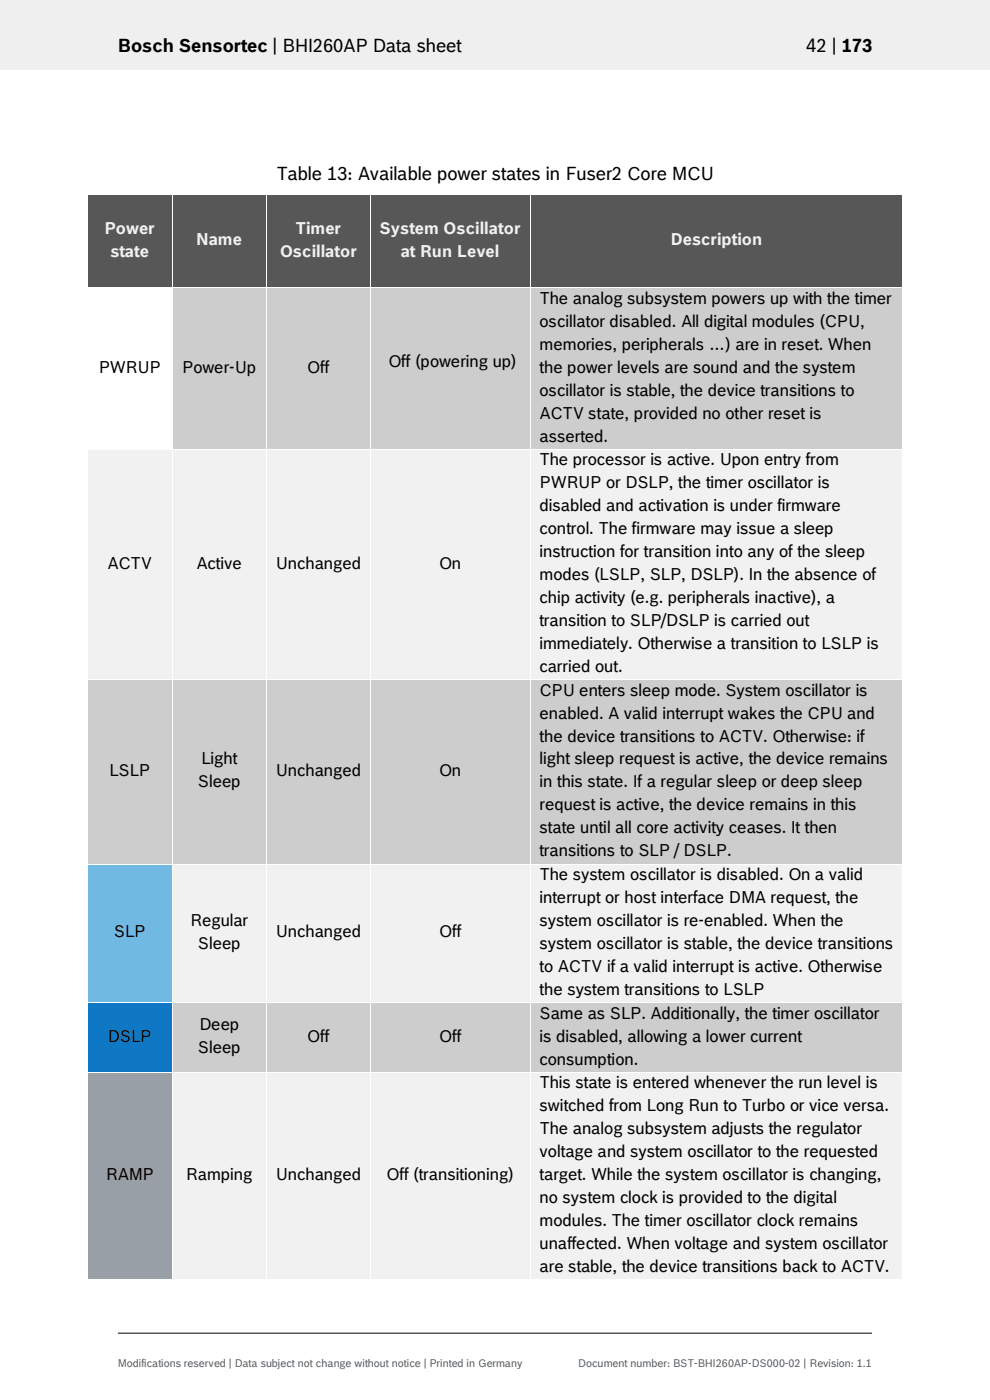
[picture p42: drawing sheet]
<svg xmlns="http://www.w3.org/2000/svg" width="210mm" height="297mm" viewBox="0 0 210 297" stroke-linecap="round" stroke-linejoin="round" font-family="sans-serif">
<defs><g id="words">
<g font-size="3.9">
<text x="25" y="11.1">Bosch Sensortec | BHI260AP Data sheet</text>
<text x="171" y="11.1">42 | 173</text>
<text x="58.6" y="38.2">Table 13: Available power states in Fuser2 Core MCU</text>
</g>
<g font-size="3.5" fill="#f1f1f1">
<text x="22.3" y="49.6">Power</text>
<text x="41.7" y="52">Name</text>
<text x="62.8" y="49.6">Timer</text>
<text x="80.6" y="49.6">System Oscillator</text>
<text x="142.3" y="52">Description</text>
<text x="23.4" y="54.5">state</text>
<text x="59.4" y="54.5">Oscillator</text>
<text x="85" y="54.5">at Run Level</text>
</g>
<g font-size="3.5">
<text x="114.5" y="64.5">The analog subsystem powers up with the timer</text>
<text x="114.5" y="69.3">oscillator disabled. All digital modules (CPU,</text>
<text x="82.4" y="77.9">Off (powering up)</text>
<text x="114.5" y="74.2">memories, peripherals …) are in reset. When</text>
<text x="21" y="79.1">PWRUP</text>
<text x="38.7" y="79.1">Power-Up</text>
<text x="65.2" y="79.1">Off</text>
<text x="114.5" y="79.1">the power levels are sound and the system</text>
<text x="114.5" y="83.9">oscillator is stable, the device transitions to</text>
<text x="114.5" y="88.8">ACTV state, provided no other reset is</text>
<text x="114.5" y="93.7">asserted.</text>
<text x="114.5" y="98.7">The processor is active. Upon entry from</text>
<text x="114.5" y="103.6">PWRUP or DSLP, the timer oscillator is</text>
<text x="114.5" y="108.5">disabled and activation is under firmware</text>
<text x="114.5" y="113.3">control. The firmware may issue a sleep</text>
<text x="114.5" y="118.2">instruction for transition into any of the sleep</text>
<text x="22.8" y="120.6">ACTV</text>
<text x="41.7" y="120.6">Active</text>
<text x="58.5" y="120.6">Unchanged</text>
<text x="93.2" y="120.6">On</text>
<text x="114.5" y="123.1">modes (LSLP, SLP, DSLP). In the absence of</text>
<text x="114.5" y="127.9">chip activity (e.g. peripherals inactive), a</text>
<text x="114.5" y="132.8">transition to SLP/DSLP is carried out</text>
<text x="114.5" y="137.7">immediately. Otherwise a transition to LSLP is</text>
<text x="114.5" y="142.5">carried out.</text>
<text x="114.5" y="147.6">CPU enters sleep mode. System oscillator is</text>
<text x="114.5" y="152.4">enabled. A valid interrupt wakes the CPU and</text>
<text x="114.5" y="157.3">the device transitions to ACTV. Otherwise: if</text>
<text x="23.2" y="164.6">LSLP</text>
<text x="42" y="167">Sleep</text>
<text x="42.7" y="162.2">Light</text>
<text x="58.5" y="164.6">Unchanged</text>
<text x="93.2" y="164.6">On</text>
<text x="114.5" y="162.2">light sleep request is active, the device remains</text>
<text x="114.5" y="167">in this state. If a regular sleep or deep sleep</text>
<text x="114.5" y="171.9">request is active, the device remains in this</text>
<text x="114.5" y="176.8">state until all core activity ceases. It then</text>
<text x="114.5" y="181.7">transitions to SLP / DSLP.</text>
<text x="114.5" y="186.7">The system oscillator is disabled. On a valid</text>
<text x="114.5" y="191.6">interrupt or host interface DMA request, the</text>
<text x="40.3" y="196.4">Regular</text>
<text x="114.5" y="196.4">system oscillator is re-enabled. When the</text>
<text x="24.2" y="198.9">SLP</text>
<text x="42" y="201.3">Sleep</text>
<text x="58.5" y="198.9">Unchanged</text>
<text x="93.2" y="198.9">Off</text>
<text x="114.5" y="201.3">system oscillator is stable, the device transitions</text>
<text x="114.5" y="206.2">to ACTV if a valid interrupt is active. Otherwise</text>
<text x="114.5" y="211">the system transitions to LSLP</text>
<text x="22.9" y="221">DSLP</text>
<text x="42.3" y="218.5">Deep</text>
<text x="65.2" y="221">Off</text>
<text x="93.2" y="221">Off</text>
<text x="114.5" y="216.1">Same as SLP. Additionally, the timer oscillator</text>
<text x="114.5" y="221">is disabled, allowing a lower current</text>
<text x="42" y="223.4">Sleep</text>
<text x="114.5" y="225.8">consumption.</text>
<text x="114.5" y="230.9">This state is entered whenever the run level is</text>
<text x="114.5" y="235.8">switched from Long Run to Turbo or vice versa.</text>
<text x="114.5" y="240.6">The analog subsystem adjusts the regulator</text>
<text x="114.5" y="245.5">voltage and system oscillator to the requested</text>
<text x="22.4" y="250.4">RAMP</text>
<text x="39.5" y="250.4">Ramping</text>
<text x="58.5" y="250.4">Unchanged</text>
<text x="82" y="250.4">Off (transitioning)</text>
<text x="114.5" y="250.4">target. While the system oscillator is changing,</text>
<text x="114.5" y="255.2">no system clock is provided to the digital</text>
<text x="114.5" y="260.1">modules. The timer oscillator clock remains</text>
<text x="114.5" y="265">unaffected. When voltage and system oscillator</text>
<text x="114.5" y="269.8">are stable, the device transitions back to ACTV.</text>
</g>
<g font-size="2.3" fill="#535f6b">
<text x="25" y="290">Modifications reserved | Data subject not change without notice | Printed in Germany</text>
<text x="122.7" y="290">Document number: BST-BHI260AP-DS000-02 | Revision: 1.1</text>
</g>
</g></defs>
<path d="M0 0h210v14.8h-210z" fill="#efeff0"/>
<path d="M25 282.8h160" fill="none" stroke="#000" stroke-width=".21"/>
<g fill="#575757">
<path d="M18.6 41.4h17.8v19.6h-17.8z" fill-rule="evenodd"/>
<path d="M20.4 46.3h14.2v4.9h-14.2z" fill-rule="evenodd"/>
<path d="M20.4 51.2h14.2v4.8h-14.2z" fill-rule="evenodd"/>
<path d="M36.6 41.4h19.9v19.6h-19.9z" fill-rule="evenodd"/>
<path d="M38.4 48.7h16.3v4.9h-16.3z" fill-rule="evenodd"/>
<path d="M56.6 41.4h21.8v19.6h-21.8z" fill-rule="evenodd"/>
<path d="M58.5 46.3h18.1v4.9h-18.1z" fill-rule="evenodd"/>
<path d="M58.5 51.2h18.1v4.8h-18.1z" fill-rule="evenodd"/>
<path d="M78.6 41.4h33.8v19.6h-33.8z" fill-rule="evenodd"/>
<path d="M80.4 46.3h30.3v4.9h-30.3z" fill-rule="evenodd"/>
<path d="M80.4 51.2h30.3v4.8h-30.3z" fill-rule="evenodd"/>
<path d="M112.6 41.4h78.8v19.6h-78.8z" fill-rule="evenodd"/>
<path d="M114.5 48.7h75.1v4.9h-75.1z" fill-rule="evenodd"/>
</g>
<g fill="#fff">
<path d="M18.5 41.2h.1v.2h-.1z"/>
<path d="M18.6 41.2h17.9v.2h-17.9z"/>
<path d="M36.5 41.2h.2v.2h-.2z"/>
<path d="M36.7 41.2h19.8v.2h-19.8z"/>
<path d="M56.5 41.2h.1v.2h-.1z"/>
<path d="M56.6 41.2h21.9v.2h-21.9z"/>
<path d="M78.5 41.2h.2v.2h-.2z"/>
<path d="M78.7 41.2h33.8v.2h-33.8z"/>
<path d="M112.5 41.2h.1v.2h-.1z"/>
<path d="M112.6 41.2h78.8v.2h-78.8z"/>
<path d="M191.4 41.2h.2v.2h-.2z"/>
<path d="M18.5 41.4h.1v19.6h-.1z"/>
<path d="M36.5 41.4h.2v19.6h-.2z"/>
<path d="M56.5 41.4h.1v19.6h-.1z"/>
<path d="M78.5 41.4h.2v19.6h-.2z"/>
<path d="M112.5 41.4h.1v19.6h-.1z"/>
<path d="M191.4 41.4h.2v19.6h-.2z"/>
</g>
<g fill="#fff">
<path d="M18.6 61.2h17.8v34h-17.8z" fill-rule="evenodd"/>
<path d="M20.4 75.8h14.2v4.8h-14.2z" fill-rule="evenodd"/>
</g>
<g fill="#cdcdcd">
<path d="M36.6 61.2h19.9v34h-19.9z" fill-rule="evenodd"/>
<path d="M38.4 75.8h16.3v4.8h-16.3z" fill-rule="evenodd"/>
<path d="M56.6 61.2h21.8v34h-21.8z" fill-rule="evenodd"/>
<path d="M58.5 75.8h18.1v4.8h-18.1z" fill-rule="evenodd"/>
<path d="M78.6 61.2h33.8v34h-33.8z" fill-rule="evenodd"/>
<path d="M80.4 74.6h30.3v7.2h-30.3z" fill-rule="evenodd"/>
<path d="M112.6 61.2h78.8v34h-78.8z" fill-rule="evenodd"/>
<path d="M114.5 66h75.1v4.9h-75.1z" fill-rule="evenodd"/>
<path d="M114.5 70.9h75.1v4.9h-75.1z" fill-rule="evenodd"/>
<path d="M114.5 75.8h75.1v4.8h-75.1z" fill-rule="evenodd"/>
<path d="M114.5 80.6h75.1v4.9h-75.1z" fill-rule="evenodd"/>
<path d="M114.5 85.5h75.1v4.9h-75.1z" fill-rule="evenodd"/>
</g>
<g fill="#cdcdcd">
<path d="M114.5 61.2h75.1v4.8h-75.1z"/>
<path d="M114.5 90.4h75.1v4.8h-75.1z"/>
</g>
<g fill="#fff">
<path d="M18.5 61h.1v.2h-.1z"/>
<path d="M18.6 61h17.9v.2h-17.9z"/>
<path d="M36.5 61h.2v.2h-.2z"/>
<path d="M36.7 61h19.8v.2h-19.8z"/>
<path d="M56.5 61h.1v.2h-.1z"/>
<path d="M56.6 61h21.9v.2h-21.9z"/>
<path d="M78.5 61h.2v.2h-.2z"/>
<path d="M78.7 61h33.8v.2h-33.8z"/>
<path d="M112.5 61h.1v.2h-.1z"/>
<path d="M112.6 61h78.8v.2h-78.8z"/>
<path d="M191.4 61h.2v.2h-.2z"/>
<path d="M18.5 61.2h.1v34h-.1z"/>
<path d="M36.5 61.2h.2v34h-.2z"/>
<path d="M56.5 61.2h.1v34h-.1z"/>
<path d="M78.5 61.2h.2v34h-.2z"/>
<path d="M112.5 61.2h.1v34h-.1z"/>
<path d="M191.4 61.2h.2v34h-.2z"/>
</g>
<g fill="#f1f1f1">
<path d="M18.6 95.4h17.8v48.7h-17.8z" fill-rule="evenodd"/>
<path d="M20.4 117.3h14.2v4.9h-14.2z" fill-rule="evenodd"/>
<path d="M36.6 95.4h19.9v48.7h-19.9z" fill-rule="evenodd"/>
<path d="M38.4 117.3h16.3v4.9h-16.3z" fill-rule="evenodd"/>
<path d="M56.6 95.4h21.8v48.7h-21.8z" fill-rule="evenodd"/>
<path d="M58.5 117.3h18.1v4.9h-18.1z" fill-rule="evenodd"/>
<path d="M78.6 95.4h33.8v48.7h-33.8z" fill-rule="evenodd"/>
<path d="M80.4 117.3h30.3v4.9h-30.3z" fill-rule="evenodd"/>
<path d="M112.6 95.4h78.8v48.7h-78.8z" fill-rule="evenodd"/>
<path d="M114.5 100.3h75.1v4.9h-75.1z" fill-rule="evenodd"/>
<path d="M114.5 105.2h75.1v4.8h-75.1z" fill-rule="evenodd"/>
<path d="M114.5 110h75.1v4.9h-75.1z" fill-rule="evenodd"/>
<path d="M114.5 114.9h75.1v4.9h-75.1z" fill-rule="evenodd"/>
<path d="M114.5 119.8h75.1v4.8h-75.1z" fill-rule="evenodd"/>
<path d="M114.5 124.6h75.1v4.9h-75.1z" fill-rule="evenodd"/>
<path d="M114.5 129.5h75.1v4.9h-75.1z" fill-rule="evenodd"/>
<path d="M114.5 134.4h75.1v4.8h-75.1z" fill-rule="evenodd"/>
</g>
<g fill="#f1f1f1">
<path d="M114.5 95.4h75.1v4.9h-75.1z"/>
<path d="M114.5 139.2h75.1v4.9h-75.1z"/>
</g>
<g fill="#fff">
<path d="M18.5 95.2h.1v.2h-.1z"/>
<path d="M18.6 95.2h17.9v.2h-17.9z"/>
<path d="M36.5 95.2h.2v.2h-.2z"/>
<path d="M36.7 95.2h19.8v.2h-19.8z"/>
<path d="M56.5 95.2h.1v.2h-.1z"/>
<path d="M56.6 95.2h21.9v.2h-21.9z"/>
<path d="M78.5 95.2h.2v.2h-.2z"/>
<path d="M78.7 95.2h33.8v.2h-33.8z"/>
<path d="M112.5 95.2h.1v.2h-.1z"/>
<path d="M112.6 95.2h78.8v.2h-78.8z"/>
<path d="M191.4 95.2h.2v.2h-.2z"/>
<path d="M18.5 95.4h.1v48.7h-.1z"/>
<path d="M36.5 95.4h.2v48.7h-.2z"/>
<path d="M56.5 95.4h.1v48.7h-.1z"/>
<path d="M78.5 95.4h.2v48.7h-.2z"/>
<path d="M112.5 95.4h.1v48.7h-.1z"/>
<path d="M191.4 95.4h.2v48.7h-.2z"/>
</g>
<g fill="#cdcdcd">
<path d="M18.6 144.3h17.8v38.9h-17.8z" fill-rule="evenodd"/>
<path d="M20.4 161.3h14.2v4.9h-14.2z" fill-rule="evenodd"/>
<path d="M36.6 144.3h19.9v38.9h-19.9z" fill-rule="evenodd"/>
<path d="M38.4 158.9h16.3v4.8h-16.3z" fill-rule="evenodd"/>
<path d="M38.4 163.7h16.3v4.9h-16.3z" fill-rule="evenodd"/>
<path d="M56.6 144.3h21.8v38.9h-21.8z" fill-rule="evenodd"/>
<path d="M58.5 161.3h18.1v4.9h-18.1z" fill-rule="evenodd"/>
<path d="M78.6 144.3h33.8v38.9h-33.8z" fill-rule="evenodd"/>
<path d="M80.4 161.3h30.3v4.9h-30.3z" fill-rule="evenodd"/>
<path d="M112.6 144.3h78.8v38.9h-78.8z" fill-rule="evenodd"/>
<path d="M114.5 149.1h75.1v4.9h-75.1z" fill-rule="evenodd"/>
<path d="M114.5 154h75.1v4.9h-75.1z" fill-rule="evenodd"/>
<path d="M114.5 158.9h75.1v4.8h-75.1z" fill-rule="evenodd"/>
<path d="M114.5 163.7h75.1v4.9h-75.1z" fill-rule="evenodd"/>
<path d="M114.5 168.6h75.1v4.9h-75.1z" fill-rule="evenodd"/>
<path d="M114.5 173.5h75.1v4.9h-75.1z" fill-rule="evenodd"/>
</g>
<g fill="#cdcdcd">
<path d="M114.5 144.3h75.1v4.8h-75.1z"/>
<path d="M114.5 178.4h75.1v4.8h-75.1z"/>
</g>
<g fill="#fff">
<path d="M18.5 144.1h.1v.2h-.1z"/>
<path d="M18.6 144.1h17.9v.2h-17.9z"/>
<path d="M36.5 144.1h.2v.2h-.2z"/>
<path d="M36.7 144.1h19.8v.2h-19.8z"/>
<path d="M56.5 144.1h.1v.2h-.1z"/>
<path d="M56.6 144.1h21.9v.2h-21.9z"/>
<path d="M78.5 144.1h.2v.2h-.2z"/>
<path d="M78.7 144.1h33.8v.2h-33.8z"/>
<path d="M112.5 144.1h.1v.2h-.1z"/>
<path d="M112.6 144.1h78.8v.2h-78.8z"/>
<path d="M191.4 144.1h.2v.2h-.2z"/>
<path d="M18.5 144.3h.1v38.9h-.1z"/>
<path d="M36.5 144.3h.2v38.9h-.2z"/>
<path d="M56.5 144.3h.1v38.9h-.1z"/>
<path d="M78.5 144.3h.2v38.9h-.2z"/>
<path d="M112.5 144.3h.1v38.9h-.1z"/>
<path d="M191.4 144.3h.2v38.9h-.2z"/>
</g>
<g fill="#6fb9e2">
<path d="M18.6 183.4h17.8v29.2h-17.8z" fill-rule="evenodd"/>
<path d="M20.4 195.6h14.2v4.8h-14.2z" fill-rule="evenodd"/>
</g>
<g fill="#f1f1f1">
<path d="M36.6 183.4h19.9v29.2h-19.9z" fill-rule="evenodd"/>
<path d="M38.4 193.1h16.3v4.9h-16.3z" fill-rule="evenodd"/>
<path d="M38.4 198h16.3v4.9h-16.3z" fill-rule="evenodd"/>
<path d="M56.6 183.4h21.8v29.2h-21.8z" fill-rule="evenodd"/>
<path d="M58.5 195.6h18.1v4.8h-18.1z" fill-rule="evenodd"/>
<path d="M78.6 183.4h33.8v29.2h-33.8z" fill-rule="evenodd"/>
<path d="M80.4 195.6h30.3v4.8h-30.3z" fill-rule="evenodd"/>
<path d="M112.6 183.4h78.8v29.2h-78.8z" fill-rule="evenodd"/>
<path d="M114.5 188.3h75.1v4.8h-75.1z" fill-rule="evenodd"/>
<path d="M114.5 193.1h75.1v4.9h-75.1z" fill-rule="evenodd"/>
<path d="M114.5 198h75.1v4.9h-75.1z" fill-rule="evenodd"/>
<path d="M114.5 202.9h75.1v4.8h-75.1z" fill-rule="evenodd"/>
</g>
<g fill="#f1f1f1">
<path d="M114.5 183.4h75.1v4.9h-75.1z"/>
<path d="M114.5 207.7h75.1v4.9h-75.1z"/>
</g>
<g fill="#fff">
<path d="M18.5 183.2h.1v.2h-.1z"/>
<path d="M18.6 183.2h17.9v.2h-17.9z"/>
<path d="M36.5 183.2h.2v.2h-.2z"/>
<path d="M36.7 183.2h19.8v.2h-19.8z"/>
<path d="M56.5 183.2h.1v.2h-.1z"/>
<path d="M56.6 183.2h21.9v.2h-21.9z"/>
<path d="M78.5 183.2h.2v.2h-.2z"/>
<path d="M78.7 183.2h33.8v.2h-33.8z"/>
<path d="M112.5 183.2h.1v.2h-.1z"/>
<path d="M112.6 183.2h78.8v.2h-78.8z"/>
<path d="M191.4 183.2h.2v.2h-.2z"/>
<path d="M18.5 183.4h.1v29.2h-.1z"/>
<path d="M36.5 183.4h.2v29.2h-.2z"/>
<path d="M56.5 183.4h.1v29.2h-.1z"/>
<path d="M78.5 183.4h.2v29.2h-.2z"/>
<path d="M112.5 183.4h.1v29.2h-.1z"/>
<path d="M191.4 183.4h.2v29.2h-.2z"/>
</g>
<g fill="#0e78c5">
<path d="M18.6 212.8h17.8v14.6h-17.8z" fill-rule="evenodd"/>
<path d="M20.4 217.7h14.2v4.8h-14.2z" fill-rule="evenodd"/>
</g>
<g fill="#cdcdcd">
<path d="M36.6 212.8h19.9v14.6h-19.9z" fill-rule="evenodd"/>
<path d="M38.4 215.2h16.3v4.9h-16.3z" fill-rule="evenodd"/>
<path d="M38.4 220.1h16.3v4.9h-16.3z" fill-rule="evenodd"/>
<path d="M56.6 212.8h21.8v14.6h-21.8z" fill-rule="evenodd"/>
<path d="M58.5 217.7h18.1v4.8h-18.1z" fill-rule="evenodd"/>
<path d="M78.6 212.8h33.8v14.6h-33.8z" fill-rule="evenodd"/>
<path d="M80.4 217.7h30.3v4.8h-30.3z" fill-rule="evenodd"/>
<path d="M112.6 212.8h78.8v14.6h-78.8z" fill-rule="evenodd"/>
<path d="M114.5 217.7h75.1v4.8h-75.1z" fill-rule="evenodd"/>
</g>
<g fill="#cdcdcd">
<path d="M114.5 212.8h75.1v4.9h-75.1z"/>
<path d="M114.5 222.5h75.1v4.9h-75.1z"/>
</g>
<g fill="#fff">
<path d="M18.5 212.6h.1v.2h-.1z"/>
<path d="M18.6 212.6h17.9v.2h-17.9z"/>
<path d="M36.5 212.6h.2v.2h-.2z"/>
<path d="M36.7 212.6h19.8v.2h-19.8z"/>
<path d="M56.5 212.6h.1v.2h-.1z"/>
<path d="M56.6 212.6h21.9v.2h-21.9z"/>
<path d="M78.5 212.6h.2v.2h-.2z"/>
<path d="M78.7 212.6h33.8v.2h-33.8z"/>
<path d="M112.5 212.6h.1v.2h-.1z"/>
<path d="M112.6 212.6h78.8v.2h-78.8z"/>
<path d="M191.4 212.6h.2v.2h-.2z"/>
<path d="M18.5 212.8h.1v14.6h-.1z"/>
<path d="M36.5 212.8h.2v14.6h-.2z"/>
<path d="M56.5 212.8h.1v14.6h-.1z"/>
<path d="M78.5 212.8h.2v14.6h-.2z"/>
<path d="M112.5 212.8h.1v14.6h-.1z"/>
<path d="M191.4 212.8h.2v14.6h-.2z"/>
</g>
<g fill="#999fa6">
<path d="M18.6 227.6h17.8v43.8h-17.8z" fill-rule="evenodd"/>
<path d="M20.4 247.1h14.2v4.8h-14.2z" fill-rule="evenodd"/>
</g>
<g fill="#f1f1f1">
<path d="M36.6 227.6h19.9v43.8h-19.9z" fill-rule="evenodd"/>
<path d="M38.4 247.1h16.3v4.8h-16.3z" fill-rule="evenodd"/>
<path d="M56.6 227.6h21.8v43.8h-21.8z" fill-rule="evenodd"/>
<path d="M58.5 247.1h18.1v4.8h-18.1z" fill-rule="evenodd"/>
<path d="M78.6 227.6h33.8v43.8h-33.8z" fill-rule="evenodd"/>
<path d="M80.4 247.1h30.3v4.8h-30.3z" fill-rule="evenodd"/>
<path d="M112.6 227.6h78.8v43.8h-78.8z" fill-rule="evenodd"/>
<path d="M114.5 232.5h75.1v4.8h-75.1z" fill-rule="evenodd"/>
<path d="M114.5 237.3h75.1v4.9h-75.1z" fill-rule="evenodd"/>
<path d="M114.5 242.2h75.1v4.9h-75.1z" fill-rule="evenodd"/>
<path d="M114.5 247.1h75.1v4.8h-75.1z" fill-rule="evenodd"/>
<path d="M114.5 251.9h75.1v4.9h-75.1z" fill-rule="evenodd"/>
<path d="M114.5 256.8h75.1v4.9h-75.1z" fill-rule="evenodd"/>
<path d="M114.5 261.7h75.1v4.8h-75.1z" fill-rule="evenodd"/>
</g>
<g fill="#f1f1f1">
<path d="M114.5 227.6h75.1v4.9h-75.1z"/>
<path d="M114.5 266.5h75.1v4.9h-75.1z"/>
</g>
<g fill="#fff">
<path d="M18.5 227.4h.1v.2h-.1z"/>
<path d="M18.6 227.4h17.9v.2h-17.9z"/>
<path d="M36.5 227.4h.2v.2h-.2z"/>
<path d="M36.7 227.4h19.8v.2h-19.8z"/>
<path d="M56.5 227.4h.1v.2h-.1z"/>
<path d="M56.6 227.4h21.9v.2h-21.9z"/>
<path d="M78.5 227.4h.2v.2h-.2z"/>
<path d="M78.7 227.4h33.8v.2h-33.8z"/>
<path d="M112.5 227.4h.1v.2h-.1z"/>
<path d="M112.6 227.4h78.8v.2h-78.8z"/>
<path d="M191.4 227.4h.2v.2h-.2z"/>
<path d="M18.5 227.6h.1v43.8h-.1z"/>
<path d="M18.5 271.4h.1v.2h-.1z"/>
<path d="M18.6 271.4h17.9v.2h-17.9z"/>
<path d="M36.5 227.6h.2v43.8h-.2z"/>
<path d="M36.5 271.4h.2v.2h-.2z"/>
<path d="M36.7 271.4h19.8v.2h-19.8z"/>
<path d="M56.5 227.6h.1v43.8h-.1z"/>
<path d="M56.5 271.4h.1v.2h-.1z"/>
<path d="M56.6 271.4h21.9v.2h-21.9z"/>
<path d="M78.5 227.6h.2v43.8h-.2z"/>
<path d="M78.5 271.4h.2v.2h-.2z"/>
<path d="M78.7 271.4h33.8v.2h-33.8z"/>
<path d="M112.5 227.6h.1v43.8h-.1z"/>
<path d="M112.5 271.4h.1v.2h-.1z"/>
<path d="M112.6 271.4h78.8v.2h-78.8z"/>
<path d="M191.4 227.6h.2v43.8h-.2z"/>
<path d="M191.4 271.4h.2v.2h-.2z"/>
</g>
<use href="#words"/>
</svg>
